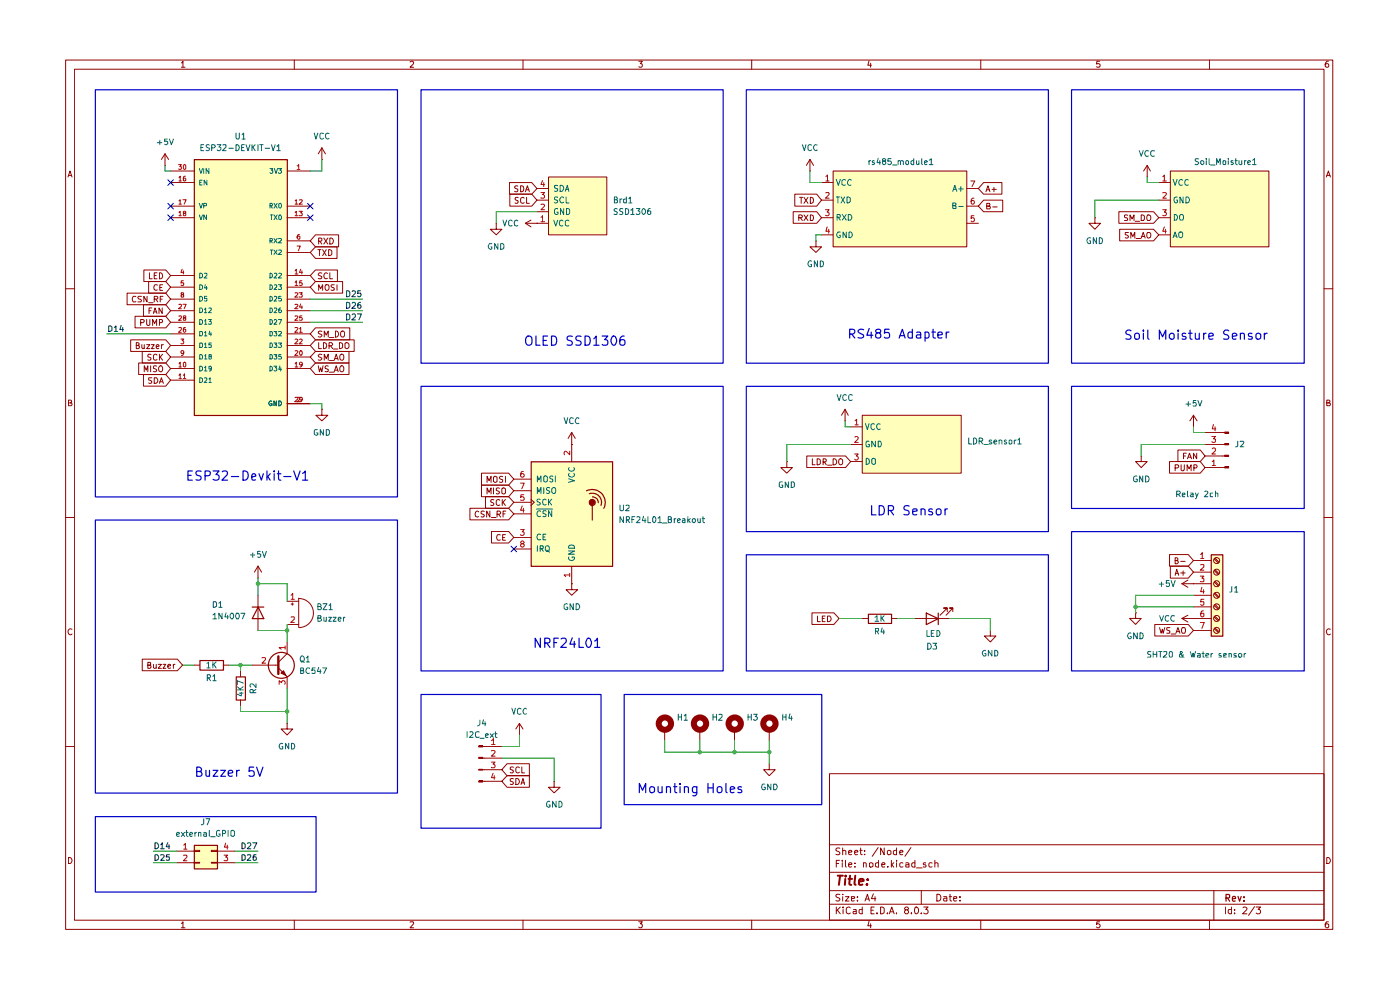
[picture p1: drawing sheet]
<svg xmlns="http://www.w3.org/2000/svg" width="297mm" height="210mm" viewBox="0 0 297 210" stroke-linecap="round" stroke-linejoin="round" font-family="sans-serif">
<g fill="none" stroke="#910000" stroke-width=".21">
<path d="M13.9 12.7h268.8v184.4h-268.8zM15.8 14.7h265.1v180.5h-265.1zM38.5 13.3h.1l.2-.3v1.3M38.5 14.3h.7M62.4 12.7v2M87 13.2l.5-.2 .3 .2-.1 .4-.7 .7h.8M111 12.7v2M135.5 13h.8l-.5 .5 .4 .1v.6h-.7M159.5 12.7v2M184.4 12.9l-.3 .9h.8M184.7 13.4v.9M208.1 12.7v2"/>
<path d="M233.3 13h-.6l-.1 .6h.7v.6h-.7M256.6 12.7v2M281.8 13a.71 .71 0 0 0-.7 .5 .71 .71 0 0 0 .3 .8l.4-.1v-.6l-.4-.1-.3 .3M14.4 37.5l.5-1.2 .4 1.2M14.5 37.2h.7M281.4 37.5l.4-1.2 .4 1.2M281.5 37.2h.6M13.9 61.3h1.9M280.9 61.3h1.8M14.5 85.5h.4l.3-.3-.2-.3h-.5v1.2h.6l.2-.5-.4-.1M281.5 85.5h.4l.2-.3-.1-.3h-.5v1.2h.6l.1-.5-.3-.1M13.9 109.8h1.9"/>
<path d="M280.9 109.8h1.8M15.3 133.5a.59 .59 0 0 0-.9 .5 .59 .59 0 0 0 .8 .6l.1-.1M282.2 133.5a.59 .59 0 0 0-.8 .5 .59 .59 0 0 0 .7 .6l.1-.1M13.9 158.4h1.9M280.9 158.4h1.8M176 164.1h104.9v31.1h-104.9zM176 179.2h104.9M178.2 180l-.6-.1-.3 .2 .1 .4 .8 .4-.1 .3h-.8M178.8 179.9v1.4M182.6 179.9v1.2l.3 .2M186.3 179.8l-1.3 1.8M187.6 179.9v1.4l-.8-1.4v1.4"/>
<path d="M190.2 179.9v1.4M193.2 179.8l-1.2 1.8M14.5 181.9a.65 .65 0 0 1 .8 .6 .65 .65 0 0 1-.8 .7zM38.5 195.9l.3-.4v1.3M38.5 196.8h.7M62.4 195.2v1.9M87 195.6l.7-.1 .1 .3-.8 1h.8M111 195.2v1.9M135.5 195.5h.8l-.5 .5 .5 .2-.1 .5-.5 .1-.2-.2M159.5 195.2v1.9M176 191.8h104.9M176 188.9h104.9"/>
<path d="M176 185h104.9M177.4 192.4v1.4M177.4 183.2h.5M177.6 193l.7 .8M178.1 182.5h-.7v1.4M178.2 189.8h-.8l-.1 .3 .8 .4 .1 .4-.3 .2-.6-.1M178.3 192.4l-.9 .8M178.7 182.5v.2M178.7 183v.9M178.8 189.7v.1M178.8 180.5l.4-.1 .2 .1v.8M178.8 190.2v.9"/>
<path d="M178.9 192.4v.2M178.9 192.9v.9M179.4 190.2h.7l-.7 .9h.7M179.4 182.5v1.3l.1 .1M180 183.4l.7-.1-.2-.3-.5 .2v.6l.3 .1 .3-.1M180 180.8l.7-.1-.2-.3-.5 .1v.6l.3 .2 .3-.1M180.4 192.6l-.4-.2-.5 .3 .1 1 .4 .1 .4-.1M180.6 190.6l.7-.1-.1-.3h-.6v.8h.6M181.1 192.9h.5v.9M181.3 180.8l.7-.1-.2-.3h-.3l-.2 .1v.6l.2 .2 .4-.1M181.4 183.8v.1M181.4 183.1v.1"/>
<path d="M181.6 193.2l-.5 .1-.1 .2 .1 .3h.5M181.9 191v.1M181.9 190.2v.2M182.4 180.4h.5M182.9 192.9h-.5l-.2 .7a.45 .45 0 0 0 .7 .2M182.9 192.4v1.4M183.2 183.1l.4-.1 .2 .2v.7M183.2 183v.9M183.4 181.2v.1M183.4 180.5h.1M183.5 191.1l.5-1.4 .4 1.4M183.7 190.7h.7"/>
<path d="M184.4 195.4l-.3 1h.8M184.4 183.1h.7v.7h-.7zM184.7 196v.8M184.8 193.1h.5M185.3 189.6l-.4 1h.9M185.5 192.4h-.7v1.4h.7M185.6 190.2v.9M186 193.7v.1M186.4 183.1l-.4-.1-.3 .3 .1 .5h.6M186.4 182.5v1.4M186.8 192.4h.4l.4 .3v.8l-.4 .3h-.4zM187.1 183.4l.6-.1-.1-.3h-.4l-.1 .2v.6l.1 .1 .5-.1"/>
<path d="M188.3 193.7v.1M188.3 183.8v.1M188.3 180.5h.6l.1 .6-.2 .1a.36 .36 0 0 1-.5-.1zM188.7 193.8l.5-1.4 .5 1.4M188.8 193.4h.7M189.1 182.5v1.4M189.2 183.4l.4 .5M189.6 183l-.5 .5M190.2 193.7v.1M190.2 182.5v.2M190.2 180.5l-.3-.1-.4 .2 .1 .6h.6M190.2 183v.9"/>
<path d="M190.9 180.8l.7-.1-.2-.3h-.4l-.1 .1v.6l.1 .2 .5-.1M191.6 183.1l-.5-.1-.2 .3 .1 .5h.6M192.1 193l-.2-.3 .2-.3h.4l.2 .3v.2l-.7 .3-.1 .4 .2 .2h.4l.2-.2-.2-.6M192.1 183.1l.5-.1 .2 .2v.7M192.8 183.3l-.7 .1v.4h.7M193.3 193.7v.1M194.1 192.6l.2-.2a.75 .75 0 0 1 .6 .7 .75 .75 0 0 1-.6 .7l-.2-.1-.1-.4zM194.1 183.1l-.4-.1-.3 .3 .1 .5h.6M194.1 182.5v1.4M194.4 184.1h1.2M195.4 193.7v.1M195.4 188.9v2.9"/>
<path d="M196 192.4h.9l-.5 .5 .4 .2 .1 .5-.3 .2-.6-.1M196.4 183.1l-.4-.1-.1 .3 .1 .1h.3l.2 .4-.2 .1-.4-.1M197.7 183.1l-.4-.1-.2 .3v.5h.6M198.3 183.1l.4-.1 .3 .2v.7M198.3 182.5v1.4M198.7 189.7a.73 .73 0 0 1 .9 .7 .73 .73 0 0 1-.9 .7zM200.2 190.2h.6l.1 .9M200.9 190.5l-.7 .1v.4h.7M201.4 190.2h.5M201.5 189.7v1.3l.4 .1M202.3 190.6l.7-.1-.1-.3h-.5l-.1 .2v.6l.2 .1 .4-.1M203.7 191v.1"/>
<path d="M203.7 190.2v.2M208.1 195.2v1.9M233.3 195.5h-.6l-.1 .6 .2-.1h.3l.3 .2v.3l-.3 .3h-.3l-.2-.2M256.6 195.2v1.9M257.5 188.9v6.3M260 192.4v1.4M261.2 192.9h-.5l-.1 .3v.4l.2 .2h.4M261.2 192.4v1.4M261.9 193.7v.1M261.9 192.9v.2M263.7 192.6l.2-.2h.3l.3 .4-.9 1h.9M266.1 192.3l-1.2 1.9"/>
<path d="M266.5 192.4h.9l-.5 .5 .4 .2 .1 .5-.2 .2-.7-.1M281.5 181.9a.65 .65 0 0 1 .7 .6 .65 .65 0 0 1-.7 .7zM281.8 195.5h-.4l-.3 .5v.5l.3 .3 .4-.1v-.7h-.4l-.3 .2"/>
</g>
<path d="M260.1 190.5l.7-.1 .1-.6-.8-.1v1.5M260.4 190.5l.5 .7M261.4 190.7l.7-.1-.1-.4h-.5l-.1 .7 .2 .3 .4-.1M262.6 190.2l.4 1 .3-1M263.9 191v.2M263.9 190.2v.2" fill="none" stroke="#910000" stroke-width=".25"/>
<path d="M177.7 185.8h1.1M178.2 185.8l-.2 1.9M179.3 186.4l-.1 1.3M179.4 185.8v.1M180 186.4h.8M180.3 185.8l-.1 1.6 .4 .3M181.4 185.8l-.1 1.6 .2 .3M182.2 187l1-.1-.1-.4a.6 .6 0 0 0-.8 .2v.9h.7M184 187.5l-.1 .2-.1-.1 .2-.1-.1 .2M184.1 186.5v.2" fill="none" stroke="#910000" stroke-width=".42"/>
<g fill="#ffb">
<path d="M41.2 179.3h4.9v5h-4.9z"/>
<path d="M41.2 33.8h19.7v54.3h-19.7z"/>
<path d="M248.3 36.3h20.9v16.1h-20.9z"/>
<path d="M176.7 36.3h28.4v16.1h-28.4z"/>
<path d="M182.9 88.1h21v12.3h-21z"/>
<path d="M112.6 97.9h17.3v22.2h-17.3z"/>
<path d="M116.4 37.5h12.3v12.3h-12.3z"/>
<path d="M256.9 117.6h2.5v17.3h-2.5z"/>
</g>
<g fill="none" stroke="#0f0f0f" stroke-width=".21">
<path d="M23.1 69.1h.4l.2 .3v.7l-.4 .2h-.2zM24.3 69.5l.3-.4v1.2M24.3 70.3h.6M25.7 69l-.3 .9h.8M26 69.5v.8M73.5 64.1a.52 .52 0 0 1 .7 .4v.6a.52 .52 0 0 1-.7 .3zM73.5 61.7a.52 .52 0 0 1 .7 .3v.6a.52 .52 0 0 1-.7 .3zM73.5 66.6a.52 .52 0 0 1 .7 .3v.6a.52 .52 0 0 1-.7 .4zM74.7 64.3l.2-.2 .4 .1 .1 .5-.8 .7h.8M74.7 61.8l.4-.1 .3 .1v.4l-.8 .7h.8M74.7 66.8l.2-.2 .4 .1 .1 .5-.8 .7h.8M75.8 66.6h.9l-.5 1.3"/>
<path d="M76.5 64.1h-.3l-.3 .4v.7l.4 .2 .2-.1 .1-.4a.35 .35 0 0 0-.4-.3 .35 .35 0 0 0-.3 .3M76.5 61.7h-.6v.6l.6-.1v.7h-.4l-.2-.1M32.9 178.8a.65 .65 0 0 1 .8 .6 .65 .65 0 0 1-.8 .6zM34.1 179.2l.3-.4v1.2M35.6 178.8l-.3 .8h.7M35.9 179.2v.8M51.3 178.8l.5 .1 .2 .2v.7l-.4 .2h-.3zM52.5 178.9l.5-.1 .2 .4-.8 .8h.8M53.6 178.8h.9l-.6 1.2M32.9 181.3h.5a.66 .66 0 0 1 .2 .8 .66 .66 0 0 1-.7 .4zM34.1 181.4l.6-.1 .1 .2v.3l-.7 .7h.7M34.1 180h.7"/>
<path d="M35.9 181.3h-.6v.5h.6v.6h-.6M51.3 181.3h.5l.2 .3v.6l-.4 .3h-.3zM52.5 181.4l.6-.1 .1 .3-.8 .9h.8M54.3 181.3h-.4l-.2 .3v.8h.6v-.6l-.4-.1-.2 .3"/>
</g>
<g fill="none" stroke="#910000" stroke-width=".21">
<path d="M35 35.1h.1M35 32.6l-.8 1.2M35 32.6v2.5M35 32.6l.8 1.2M36.2 36.3h5M36.2 38.7h5M60.9 36.3h4.9M68.3 33.8h.1M68.3 31.4l-.8 1.2M68.3 31.4v2.4M68.3 31.4l.7 1.2M171.8 36.3h.1"/>
<path d="M171.8 33.8l-.7 1.3M171.8 33.8v2.5M171.8 33.8l.8 1.3M174.3 38.7h2.4M176.7 36.3h28.4v16.1h-28.4zM205.1 40h2.5M208.7 38.7h3.9v2.5h-3.9l-1.1-1.2zM210.9 39.7v1M243.4 37.5h.1M243.4 35.1l-.8 1.2M243.4 35.1v2.4M243.4 35.1l.6 1.2"/>
<path d="M245.8 38.7h2.5M248.3 36.3h20.9v16.1h-20.9zM30.5 57.3h4.7l1 1.2-1 1.2h-4.7zM31.5 59.7h3.7l1 1.2-1 1.3h-3.7zM31.7 57.9v1.2h.6M32.7 58.5h.4M33.3 57.9h-.6v1.2h.6M33.8 57.9a.64 .64 0 0 1 .7 .6 .64 .64 0 0 1-.7 .6zM36.2 58.5h5M36.2 43.7h5M36.2 46.2h5M60.9 58.5h4.9"/>
<path d="M60.9 43.7h4.9M60.9 46.2h4.9M60.9 51.1h4.9M60.9 53.5h4.9M66.9 49.8h4.9v2.6h-4.9l-1.1-1.3zM66.9 57.3h4.7v2.4h-4.7l-1.1-1.2zM66.9 52.4h4.6v2.4h-4.6l-1.1-1.3zM66.9 59.7h5.8v2.5h-5.8l-1.1-1.3zM67.4 53h.7M67.6 51.2l.6-.1 .1-.5-.7-.1v1.3M67.8 53v1.2M67.9 51.2l.4 .6"/>
<path d="M68.3 57.9h-.5l-.3 .2 .2 .4 .5 .1v.4h-.7M68.4 53l.8 1.2M68.7 50.5l.8 1.3M69.2 53l-.8 1.2M69.5 58l-.1-.1a.61 .61 0 0 0-.7 .3 .61 .61 0 0 0 .1 .8l.3 .1 .4-.1M69.5 50.5l-.8 1.3M69.7 53h.3l.4 .3v.6l-.4 .3h-.3zM70 50.5a.65 .65 0 0 1 .7 .6 .65 .65 0 0 1-.7 .7zM70 57.9v1.2h.6M168.3 44.9h5l1 1.3-1 1.2h-5zM168.6 41.2h4.7l1 1.3-1 1.2h-4.7zM169.5 46.2h.5l.2-.2-.1-.3-.6-.1v1.2"/>
<path d="M169.6 41.9h.7M169.8 46.2l.4 .6M170 41.9v1.2M170.6 41.9l.8 1.2M170.6 45.6l.8 1.2M171.4 41.9l-.8 1.2M171.4 45.6l-.8 1.2M171.9 41.9a.64 .64 0 0 1 .7 .6 .64 .64 0 0 1-.7 .6zM171.9 45.6a.66 .66 0 0 1 .7 .4 .66 .66 0 0 1-.3 .8h-.4zM173.1 51.1v1.3h1.2l-1.2 1.1-1.3-1.1h1.3M173.1 51.1h.1M174.3 46.2h2.4"/>
<path d="M174.3 42.5h2.4M174.3 49.8h2.4M205.1 43.7h2.5M205.1 47.4h2.5M208.7 42.5h4v2.4h-4l-1.1-1.2zM209.2 40.7l.4-1.3 .4 1.3M209.3 43.7l.6-.1v-.5h-.6v1.2h.6l.2-.2v-.2l-.3-.2M209.3 40.3h.6M210.4 40.2h1M210.6 43.9h.9M237.4 44.9h7.3l1.1 1.3-1.1 1.2h-7.3zM237.5 48.6h7.2l1.1 1.2-1.1 1.3h-7.2z"/>
<path d="M239.2 45.7h-.7v.3l.7 .4-.1 .4h-.6M239.4 49.3l-.7 .1v.3l.7 .5-.3 .3-.4-.1M239.7 46.8v-1.2l.5 .8 .4-.8v1.2M239.9 50.5v-1.2l.4 .9 .4-.9v1.2M240.8 46.9h1M241 50.6h1M242.1 45.6l.7 .2v.7l-.2 .3h-.5zM242.1 50.5l.4-1.2 .4 1.2M242.2 50.2h.6M243.5 49.3h.4a.74 .74 0 0 1 .1 1l-.5 .2a.86 .86 0 0 1 0-1.2zM243.5 45.6l.5 .2a.74 .74 0 0 1-.1 1h-.4a.86 .86 0 0 1 0-1.2zM245.8 46.2h2.5"/>
<path d="M245.8 42.5h2.5M245.8 49.8h2.5M27 62.2h8.2l1 1.3-1 1.1h-8.2zM27.7 72.1h7.5l1 1.2-1 1.2h-7.5zM28.7 67.1h6.5l1 1.3-1 1.1h-6.5zM28.8 62.9h-.1a.66 .66 0 0 0-.6 .4 .66 .66 0 0 0 .2 .7h.5M28.9 73.3l.6-.1v-.4l-.6-.1v1.3h.4l.3-.5-.4-.2M29.4 77h5.8l1 1.2-1 1.3h-5.8zM29.8 68.4h.5l.3-.2-.1-.3-.7-.1v1.2M30 62.9h-.6l-.2 .1 .3 .5h.3l.2 .2-.2 .3h-.6M30.1 73.1v.7l.2 .2 .3-.2M30.2 74.5h5l1 1.2-1 1.3h-5z"/>
<path d="M30.4 79.5h4.8l1 1.1-1 1.3h-4.8zM30.4 64.6h4.8l1 1.3-1 1.2h-4.8zM30.6 78.9v-1.3l.4 .9 .4-.9v1.3M30.6 73.1v.9M31.1 67.8v1l.3 .2 .4-.1v-1.1M31.1 73.1h.7l-.7 .9h.7M31.2 62.9v1.1l-.7-1.1v1.1M31.5 64.2h1M31.6 65.9h.4M32 77.6v1.3M32 75.2l-.5-.1-.1 .2v.3l.6 .5-.2 .3-.4-.1M32.1 73.1h.6l-.6 .9h.6"/>
<path d="M32.2 65.3h-.6v1.2M32.4 69v-1.2l.4 .8 .4-.8v1.2M32.5 66.5l.4-1.2 .4 1.2M32.6 66.2h.6M32.7 63.5h.6l.2-.5-.2-.1h-.6v1.1M33.1 63.5l.4 .5M33.1 73.5l.6-.1-.1-.3-.5 .2v.5l.2 .2 .3-.1M33.2 77.7l-.5-.1-.2 .2v.3l.7 .4-.2 .4-.5-.1M33.3 75.3l-.4-.2-.4 .4v.6l.2 .2 .4 .1 .2-.2M33.4 60.5l-.5-.1a.61 .61 0 0 0-.3 .8 .61 .61 0 0 0 .8 .3M33.8 68.4h.6v-.5l-.6-.1v1.2M33.8 75.1v1.3"/>
<path d="M33.9 61h.4M34 77.6h.2a.86 .86 0 0 1 0 1.3l-.5-.2a.79 .79 0 0 1 .3-1.1zM34 75.7l.5 .7M34 63.5h.4M34.2 73.1v.9M34.4 65.3v1.2l-.7-1.2v1.2M34.5 60.4h-.6v1.2h.6M34.5 75.1l-.7 .8M34.6 62.9h-.6v1.1M34.7 73.1l-.5 .3M36.2 65.9h5M36.2 63.5h5"/>
<path d="M36.2 78.2h5M36.2 60.9h5M36.2 75.7h5M36.2 70.8h5M36.2 73.3h5M36.2 68.4h5M60.9 65.9h4.9M60.9 63.5h4.9M60.9 78.2h4.9M60.9 60.9h4.9M60.9 75.7h4.9M60.9 70.8h4.9"/>
<path d="M60.9 73.3h4.9M60.9 68.4h4.9M66.9 74.5h7.1v2.5h-7.1l-1.1-1.3zM66.9 69.5h7.3v2.6h-7.3l-1.1-1.3zM66.9 72.1h8.2v2.4h-8.2l-1.1-1.2zM66.9 77h7.1v2.5h-7.1l-1.1-1.3zM67.5 77.6l.3 1.3 .2-.9 .3 .9 .2-1.3M67.6 72.7v1.3h.6M67.6 61.6v-1.2l.4 .9 .4-.9v1.2M68.3 75.2l-.5-.1-.3 .3 .2 .3 .6 .4-.3 .3-.5-.1M68.3 70.3h-.7v.4l.5 .2 .2 .3-.3 .3-.5-.1M68.6 72.7a.64 .64 0 0 1 .7 .6 .64 .64 0 0 1-.7 .7z"/>
<path d="M68.8 76.4v-1.3l.4 1 .4-1v1.3M68.8 71.5v-1.3l.4 .9 .4-.9v1.3M69.6 77.7l-.4-.1-.2 .2v.4l.6 .2v.4h-.6M69.8 73.4h.5l.3-.5-.3-.2h-.5v1.3M69.9 76.5h.9M69.9 71.6h.9M69.9 78.9h.9M70.1 73.4l.5 .6M70.7 74h1M70.9 76.4l.4-1.3 .4 1.3M70.9 78.9l.4-1.3 .4 1.3M70.9 60.4h-.5l-.2 .2 .3 .4 .4 .2v.3h-.7"/>
<path d="M71.1 76.1h.6M71.1 78.5h.6M71.2 70.2a.64 .64 0 0 1 .6 .7 .64 .64 0 0 1-.6 .6zM71.5 60.4v1.2M72 72.7l.6 .1 .1 .2v.6l-.4 .4h-.3zM72.2 75.3l.5-.2a.86 .86 0 0 1 0 1.3 .46 .46 0 0 1-.6-.4zM72.3 77.7l.4-.1a.86 .86 0 0 1 0 1.3 .46 .46 0 0 1-.6-.5zM72.3 70.4l.6-.2a.86 .86 0 0 1 0 1.3 .46 .46 0 0 1-.6-.4zM73.2 72.8l.2-.1 .4 .1a.74 .74 0 0 1 .2 1l-.3 .2-.5-.2zM32.2 80.1l-.7 .1v.4l.7 .4-.2 .3-.5-.1M32.7 80.1h.5a.66 .66 0 0 1 .2 .8 .66 .66 0 0 1-.7 .4zM33.8 81.3l.4-1.2 .5 1.2"/>
<path d="M33.9 81h.6M36.2 80.6h5M60.9 85.6h4.9M68.3 86.8v1.3h1.2l-1.2 1.2-1.3-1.2h1.3M68.3 86.8h.1M166.9 97.9v1.3h1.2l-1.2 1.2-1.3-1.2h1.3M166.9 97.9h.1M171.1 96.7h8.3l1.1 1.2-1.1 1.3h-8.3zM172.3 97.3v1.3h.6M173.3 97.3a.52 .52 0 0 1 .7 .4v.6l-.7 .3zM174.6 98l.6-.1v-.5l-.6-.1v1.3M174.9 98l.4 .6"/>
<path d="M175.6 98.7h.9M176.7 97.3a.65 .65 0 0 1 .8 .7 .65 .65 0 0 1-.8 .6zM178 97.5l.3-.2 .4 .2 .1 .7-.4 .4-.4-.2zM179.3 89.3h.1M179.3 86.8l-.8 1.3M179.3 86.8v2.5M179.3 86.8l.7 1.3M180.5 90.5h2.4M180.5 94.3h2.4M180.5 97.9h2.4M182.9 88.1h21v12.3h-21zM99.7 107.8h8.2l1.1 1.2-1.1 1.3h-8.2z"/>
<path d="M101.6 108.6l-.1-.1a.61 .61 0 0 0-.7 .3 .61 .61 0 0 0 .1 .7l.3 .2 .4-.1M102.1 102.9h5.8l1.1 1.2-1.1 1.3h-5.8zM102.1 100.4h5.8l1.1 1.2-1.1 1.3h-5.8zM102.7 108.5l-.5-.1-.1 .2v.3a.57 .57 0 0 1 .6 .7h-.6M103 105.4h4.9l1.1 1.1-1.1 1.3h-4.9zM103.3 104.8v-1.3l.5 .9 .4-.9v1.3M103.3 102.3v-1.3l.5 1 .4-1v1.3M103.9 108.4v1.3l-.7-1.3v1.3M104.3 109.8h.9M104.7 101.2l.2-.2 .5 .2v.9l-.2 .2-.5-.2zM104.7 103.5v1.3M104.8 106h-.6v.5l.5 .2 .1 .3-.3 .2-.4-.1"/>
<path d="M105.4 109.1l.7-.1 .1-.3-.2-.3h-.6v1.3M105.8 109.1l.4 .6M106 103.6l-.6-.1-.1 .2v.3l.7 .4-.3 .4-.4-.1M106 106.1l-.3-.1-.4 .3 .1 .8 .3 .1 .3-.1M106.5 103.7l.2-.2 .5 .2v.9l-.2 .2-.5-.2zM106.5 106v1.2M106.6 101.1l-.4-.1-.2 .3v.3l.6 .2v.3l-.1 .2-.5-.1M106.7 106.5l.5 .7M106.7 109h.4M107.2 106l-.7 .7M107.2 101v1.3M107.3 108.4h-.6v1.3"/>
<path d="M30.2 139.8h7.4l1.1 1.3-1.1 1.2h-7.4zM54.7 126.3v7.4M172.2 130h4.7l1.1 1.2-1.1 1.3h-4.7zM173.4 130.7v1.2h.6M174.5 131.2h.4M175 130.7h-.5v1.2h.5M175.6 130.7h.5a.66 .66 0 0 1 .2 .8 .66 .66 0 0 1-.7 .4zM182.9 131.2h1.3M189.1 131.2h1.3M194 131.2h7.5M201 129.7v-.7h-.8h.8l-1.6 1.5M202.1 129.7v-.7h-.6h.6l-1.4 1.5"/>
<path d="M210.1 133.7v1.2h1.2l-1.2 1.3-1.3-1.3h1.3M210.1 133.7h.1M31.4 141.1l.6-.1v-.4l-.6-.1v1.3l.6-.1v-.4l-.2-.2M32.5 140.9v.7l.2 .2 .4-.2M33.1 140.9v.9M33.6 140.9h.6l-.6 .9h.6M34.6 140.9h.6l-.6 .9h.6M35.6 141.3l.6-.1v-.2l-.4-.1-.2 .2v.5l.2 .2 .4-.1M36.8 140.9v.9M37.1 140.9l-.3 .1v.2M41.2 141.1h1.2M47.4 141.1h1.2"/>
<path d="M51 142.3v1.2M51 148.5v1.2M141 154.6v2.5M148.5 154.6v2.5M155.8 154.6v2.5M163.2 154.6v2.5M163.2 162v1.3h1.3l-1.3 1.2-1.2-1.2h1.2M163.2 162h.1M37.5 180.5h3.7M37.5 183h3.7M41.2 182.9h1.2v.2h-1.2zM41.2 180.4h1.2v.2h-1.2z"/>
<path d="M44.8 182.9h1.3v.2h-1.3zM44.8 180.4h1.3v.2h-1.3zM46.1 180.5h3.7M46.1 183h3.7"/>
<circle cx="69.4" cy="61" r=".58"/>
</g>
<g fill="none" stroke="#910000" stroke-width=".25">
<path d="M41.2 33.9h19.8v54.2h-19.8zM112.7 98h17.3v22.1h-17.3zM125.6 107.3v3M53.5 128.8h2.5M54.8 128.8l1.2 2.4h-2.5zM184.2 130.3h4.9v1.9h-4.9zM196.5 130l2.5 1.2-2.5 1.3zM199 130v2.5M42.4 140.1h5v2h-5zM50.1 143.6h2v4.9h-2zM41.2 179.3h4.9v5h-4.9z"/>
<circle cx="125.6" cy="106.6" r=".64"/>
</g>
<g fill="none" stroke="#b90000" stroke-width=".21">
<path d="M37.9 34.9h.6l-.4 .4 .4 .1v.5h-.6M38 37.7l.2-.3v1M38 38.4h.5M38.9 35.1l.3-.2 .2 .2v.7l-.2 .1-.3-.1zM39.3 37.4l-.4 .2v.7h.5l-.1-.5h-.3l-.1 .2M63 35.2l.4-.3v1M63 35.9h.6M175.2 37.5l.4-.4v1.3M175.2 38.4h.7M205.9 38.4h.9l-.6 1.2M246.7 37.5l.3-.4v1.3M246.7 38.4h.7"/>
<path d="M38 42.6l.2-.2v.9M38 45.1l.2-.3v1M38 43.3h.5M38 45.8h.5M38.6 57.1l-.2 .7h.6M38.8 42.4h.7l-.4 .9M38.9 59.6h-.4l-.1 .5 .5-.1 .1 .4-.2 .2-.4-.1M38.9 57.4v.7M39.1 45.2h-.2v-.3l.4-.1 .1 .4-.5 .1 .1 .5 .4-.1v-.4l-.2-.1M62.6 42.6l.3-.2v.9M62.6 45.1l.3-.3v1M62.6 57.4l.3-.3v1"/>
<path d="M62.6 59.9l.3-.3v1M62.6 43.3h.6M62.6 45.8h.6M62.6 58.1h.6M63 52.2h.7l-.4 1M63.5 44.8h.6l-.3 .4 .3 .1-.1 .5-.5-.1M63.5 42.5l.5-.1 .1 .2-.6 .7h.6M63.5 49.7l-.3 .1-.2 .7 .3 .3 .3-.2v-.4l-.1-.1-.5 .2M63.8 57.1l-.3 .7h.6M64 59.6h-.4l-.1 .5 .5-.1 .1 .4-.2 .2-.4-.1M64 57.4v.7M175.1 44.5h.8l-.4 .5 .4 .2-.1 .5h-.7"/>
<path d="M175.2 40.9l.6-.1 .1 .4-.8 .8h.8M175.5 48.1l-.3 1h.8M175.8 48.6v.9M206.6 45.8h-.6v.5l.5-.1 .2 .2-.1 .5-.4 .1-.2-.1M206.6 42l-.4 .1-.2 .3v.7l.2 .2 .4-.1v-.6l-.4-.1-.2 .3M246.7 40.9l.6-.1 .1 .2-.1 .4-.6 .6h.7M246.7 44.5h.7l-.4 .5 .3 .1v.6h-.6M247 48.1l-.3 1h.7M247.3 48.6v.9M38 77.2l.2-.4v1M38 79.6l.2-.3v1M38 69.5h.4l.1 .4-.6 .6h.6"/>
<path d="M38 64.6h.4l.1 .4-.6 .5h.6M38 67.1l.4-.1 .1 .4-.6 .5h.6M38 77.8h.5M38.4 71.9h.6l-.4 .4 .4 .2-.1 .3h-.5M38.6 62.5l-.2-.2 .1-.2h.4v.3l-.4 .1-.1 .2 .1 .3h.4l.1-.3-.2-.2M38.8 64.6h.7l-.4 .9M38.9 77l.3-.2 .2 .2v.7l-.2 .1-.3-.1zM38.9 79.6l.3-.3v1M39 74.8l-.1 .2h-.4l-.1-.2v-.3l.4-.1a.7 .7 0 0 1-.1 1h-.2M39.1 67.4l-.2-.1v-.2l.4-.1 .1 .3-.5 .2 .1 .4h.4v-.4l-.2-.1M39.3 69.5h-.3l-.1 .8 .2 .2 .3-.2v-.4l-.2-.1-.3 .1v.2M62.6 77.2l.3-.4v1"/>
<path d="M62.6 74.5l.3-.1 .3 .2-.7 .8h.7M62.6 69.5h.4l.2 .2-.7 .8h.7M62.6 72l.3-.1 .3 .3-.7 .7h.7M62.6 62.2l.4-.1 .2 .3-.7 .6h.7M62.6 64.6h.4l.2 .2-.7 .7h.7M62.6 67.1l.4-.1 .2 .3-.7 .6h.7M62.6 77.8h.6M62.6 60.6h.6M63.5 62.1h.6l-.3 .3 .3 .2-.1 .4-.5-.1M63.5 69.7l.3-.2v1M63.5 72l.4-.1 .2 .3-.6 .7h.6M63.5 70.5h.6"/>
<path d="M63.6 74.5l.2-.1a.55 .55 0 0 1 .3 .5 .55 .55 0 0 1-.3 .5l-.3-.4zM63.8 64.5l-.3 .6h.6M64 67h-.4l-.1 .4h.5v.5h-.5M64 64.9v.6M64.1 77.3l-.1 .1h-.4l-.1-.4 .2-.2 .4 .2-.1 .8h-.4M38 80.3h.5M38.9 80.3h.5M62.6 84.4l.4-.1 .2 .2-.7 .7h.7M63 84.4h.6v.3l-.6 .5 1-.1 .1-.7-.1-.1h-.4l-.1 .4 .2 .2 .4-.2M181.3 96.3h.8l-.5 .4 .5 .3v.3l-.3 .3h-.3l-.2-.2M181.4 89.3l.3-.4v1.2M181.4 92.7l.4-.1 .3 .3-.8 .9h.8"/>
<path d="M181.4 90.1h.7M39 179.3l.3-.4v1.2M47.9 178.9l-.3 .8h.8M48.2 179.3v.8M39 181.5l.6-.1 .1 .3-.8 .9h.8M39 180.1h.7M47.5 181.4h.8l-.4 .4 .4 .3-.1 .5-.7-.1"/>
</g>
<g fill="none" stroke="#006665" stroke-width=".21">
<path d="M42.3 35.8l.3 1 .4-1M42.4 38.7h.3M42.9 38.2h-.5v1h.5M43.2 35.8v1M43.9 38.2v1l-.6-1v1M44.3 35.8v1l-.6-1v1M57.3 35.8h.6l-.3 .3 .3 .1v.4l-.2 .2-.4-.2M58.2 35.8l.3 1 .4-1M59 35.8h.7l-.3 .3 .2 .1 .1 .3-.2 .3-.5-.2M177.4 38.1l.4 1.2 .5-1.2M179.4 38.2l-.4-.1-.4 .3v.7l.4 .2 .4-.1M180.5 38.2v-.1a.58 .58 0 0 0-.7 .6 .58 .58 0 0 0 .7 .5"/>
<path d="M203.8 39.6v1M248.9 38.1l.4 1.2 .4-1.2M250.8 38.2v-.1a.58 .58 0 0 0-.7 .6 .58 .58 0 0 0 .7 .5M252.1 38.2l-.1-.1a.61 .61 0 0 0-.7 .3 .61 .61 0 0 0 .1 .8l.4 .1 .3-.1M42.3 43.1l.3 1 .4-1M42.3 45.6l.3 1 .4-1M42.4 57.9l.6 .3v.5l-.4 .3h-.2zM43.2 43.6h.5l.1-.4-.6-.1v1M43.4 58h.5v.4l-.6 .6h.6M43.8 45.6v1l-.6-1v1M57.3 43.6h.4l.1-.4-.5-.1v1M57.3 57.9l.5 .3v.5l-.4 .3h-.1z"/>
<path d="M57.3 51.1l.5-.1v-.3l-.5-.1v.9M57.4 45.6h.5M57.4 53h.5M57.4 43.6l.4 .5M57.4 51.1l.4 .4M57.6 45.6v1M57.6 53v1M58.1 43.1l.7 1M58.1 45.6l.7 1M58.1 50.6l.7 .9M58.1 53l.7 1M58.2 58h.5v.4l-.6 .6h.6"/>
<path d="M58.8 43.1l-.7 1M58.8 45.6l-.7 1M58.8 50.6l-.7 .9M58.8 53l-.7 1M59.1 43.3l.4-.2a.58 .58 0 0 1-.1 1l-.3-.1zM59.1 58l.4-.1 .2 .3-.7 .8h.7M59.1 50.7l.5-.1 .1 .2-.7 .7h.7M59.1 53.1l.5-.1 .1 .3-.7 .7h.7M59.2 45.7l.3-.1 .2 .4-.2 .6-.4-.2zM177.4 41.8h.7M177.6 46.1h.6l.1-.5-.7-.1v1.2M177.8 41.8v1.2"/>
<path d="M177.8 46.1l.5 .6M178.3 49.2h-.5a.61 .61 0 0 0-.3 .8 .61 .61 0 0 0 .8 .3v-.4h-.2M178.4 41.8l.8 1.2M178.7 45.5l.8 1.2M179.2 41.8l-.8 1.2M179.5 49.2v1.2l-.6-1.2v1.2M179.5 45.5l-.8 1.2M179.7 41.8l.6 .1 .1 .2v.6l-.4 .3h-.3zM180 45.5a.66 .66 0 0 1 .7 .4 .66 .66 0 0 1-.2 .8h-.5zM180.1 49.2h.4a.66 .66 0 0 1 .3 .8 .66 .66 0 0 1-.7 .4zM202.1 43.6h.5l.2-.2-.2-.4h-.5v1.2h.6l.1-.5-.2-.1M202.1 40.6l.5-1.3 .4 1.3"/>
<path d="M202.2 40.2h.6M203.4 43.8h.9M203.4 40.1h.9M248.9 50.4l.4-1.2 .4 1.2M249 50.1h.6M249.1 45.5a.66 .66 0 0 1 .7 .4 .66 .66 0 0 1-.3 .8h-.4zM249.7 41.9l-.1-.1a.64 .64 0 0 0-.6 .6 .64 .64 0 0 0 .5 .6l.3-.1v-.4h-.3M250.3 45.7l.5-.2a.86 .86 0 0 1 .1 1.2h-.5l-.2-.4zM251 41.8v1.2l-.7-1.2v1.2M251.6 41.8a.65 .65 0 0 1 .7 .6 .65 .65 0 0 1-.7 .6zM42.4 77.7l.6 .2v.5l-.4 .3h-.2zM42.4 70.3h.4l.2 .2v.5l-.2 .2h-.4z"/>
<path d="M42.4 65.3l.6 .3v.5l-.4 .2h-.2zM42.4 67.8l.6 .2v.5l-.2 .3h-.4zM42.4 72.8h.4l.2 .1v.6l-.2 .2h-.4zM42.4 60.4l.6 .3v.5l-.4 .2h-.2zM42.4 62.9l.6 .2v.5l-.4 .3h-.2zM42.4 75.2h.4l.2 .3v.5l-.2 .2h-.4zM43.4 77.9l.2-.2v1M43.4 70.6l.2-.3v.9M43.4 65.7l.2-.4v1M43.4 68.1l.2-.3v1M43.4 73l.2-.2v.9M43.4 75.5l.2-.3v1"/>
<path d="M43.4 78.7h.5M43.4 71.2h.5M43.4 66.3h.5M43.4 68.8h.5M43.4 73.7h.5M43.4 76.2h.5M43.6 60.4l-.2 .7h.6M43.8 60.7v.7M43.9 62.9h-.5v.5h.5v.4h-.5M44.2 67.8h.6l-.3 .4 .3 .1v.4h-.6M44.3 65.4h.5v.3l-.6 .6h.6M44.5 70.2l-.2 .7h.6"/>
<path d="M44.5 75.6h-.2v-.3l.4-.1 .1 .4-.5 .1 .1 .5 .4-.1v-.4l-.1-.1M44.7 70.6v.6M44.8 78.1l-.1 .2h-.3l-.1-.5h.5v.6l-.4 .3M44.8 72.8h-.5v.4h.5l-.1 .5-.4-.1M57.3 60.4l.5 .3v.5l-.4 .2h-.1zM57.3 77.7l.5 .2v.5l-.4 .3h-.1zM57.3 75.2h.3l.2 .3v.5l-.2 .2h-.3zM57.3 70.3h.3l.2 .2v.5l-.2 .2h-.3zM57.3 72.8h.3l.2 .1v.6l-.2 .2h-.3zM57.3 62.9l.5 .2v.5l-.4 .3h-.1zM57.3 65.3l.5 .3v.5l-.4 .2h-.1zM57.3 67.8l.5 .2v.5l-.2 .3h-.3z"/>
<path d="M58.1 77.7h.6l-.2 .3 .2 .2v.4h-.6M58.1 75.2h.6l-.2 .4h.2v.5h-.6M58.1 70.3h.6l-.2 .3 .2 .1v.5h-.6M58.1 72.8h.6l-.2 .3 .2 .1v.4h-.6M58.2 60.5h.5v.3l-.6 .6h.6M58.2 62.9h.5v.4l-.6 .6h.6M58.2 65.4h.5v.3l-.6 .6h.6M58.2 67.9l.1-.1h.2l.2 .4-.6 .6h.6M59 60.4h.7l-.3 .4 .3 .2v.3l-.2 .1-.5-.1M59 72.8h.7l-.3 .3 .3 .2v.2l-.1 .2-.6-.1M59 67.8h.7l-.4 1M59.1 70.4l.5-.1 .1 .3-.7 .6h.7"/>
<path d="M59.4 77.6l-.3 .8h.6M59.6 65.3l-.5 .3v.6l.4 .1 .2-.1-.1-.5h-.4l-.1 .2M59.6 78v.7M59.6 75.2h-.5v.4h.5l.1 .4-.1 .2-.5-.1M59.6 62.9h-.5v.5l.5-.1 .1 .4-.2 .2-.4-.1M42.4 80.1l.6 .3v.5l-.4 .2h-.2zM43.4 80.2h.5v.4l-.6 .5h.6M44.3 80.4l.3-.3v1M44.3 81.1h.5M57.6 85.1l-.2-.1-.4 .5 .4 .6 .3-.1v-.4h-.3M58.6 85v1.1l-.5-1.1v1.1M59.1 85h.3l.3 .5-.3 .6h-.3z"/>
<path d="M183.6 89.9l.4 1.2 .4-1.2M183.8 97.2a.64 .64 0 0 1 .6 .7 .64 .64 0 0 1-.6 .6zM184.4 93.6a.66 .66 0 0 0-.7 .4 .66 .66 0 0 0 .2 .8l.5-.1v-.4h-.2M184.9 97.4l.3-.2 .5 .2v.9l-.2 .2-.6-.2zM185.5 90a.45 .45 0 0 0-.7 .1l.1 .8a.37 .37 0 0 0 .3 .2 .37 .37 0 0 0 .3-.1M185.7 93.6v1.2l-.8-1.2v1.2M186.3 93.6a.66 .66 0 0 1 .7 .4 .66 .66 0 0 1-.3 .8h-.4zM186.7 90a.57 .57 0 0 0-.7 .4 .57 .57 0 0 0 .6 .7l.1-.1"/>
<circle cx="250.5" cy="49.8" r=".57"/>
</g>
<g fill="none" stroke="#910000" stroke-width="1.3">
<circle cx="141" cy="153.5" r="1.31"/>
<circle cx="148.5" cy="153.5" r="1.31"/>
<circle cx="155.9" cy="153.5" r="1.31"/>
<circle cx="163.2" cy="153.5" r="1.31"/>
</g>
<circle cx="125.6" cy="106.5" r=".64" fill="#910000"/>
<path d="M124.4 104.1a2.76 2.76 0 0 1 3.2 .5 2.76 2.76 0 0 1 .5 3.2M125 104.7a1.93 1.93 0 0 1 2 .5 1.93 1.93 0 0 1 .5 2M125.7 105.4a1.19 1.19 0 0 1 1.2 1.2M257 117.7h2.4v17.3h-2.4z" fill="none" stroke="#910000" stroke-width=".25"/>
<g fill="none" stroke="#910000" stroke-width=".21">
<path d="M108.1 38.7h4.7l1.1 1.3-1.1 1.2h-4.7zM109.8 39.5h-.5a.57 .57 0 0 0 .5 .7v.3l-.1 .2-.5-.1M110.4 39.4a.64 .64 0 0 1 .7 .6 .64 .64 0 0 1-.7 .7zM113.9 40h2.5M116.4 37.5h12.3v12.3h-12.3zM105.3 47.4v1.2h1.2l-1.2 1.2-1.3-1.2h1.3M105.3 47.4h.1M108.2 41.2h4.6l1.1 1.3-1.1 1.2h-4.6zM109.9 41.9h-.6v.5l.5 .1 .1 .4-.2 .2-.4-.1M111.2 42l-.3-.1-.5 .3 .1 .8 .4 .1 .3-.1M111.5 40.7l.4-1.3 .4 1.3M111.5 47.4h4.9"/>
<path d="M111.5 47.4l1.1 .7M111.6 40.3h.6M111.7 41.9v1.2h.6M112.6 46.7l-1.1 .7M113.9 47.4h.1M113.9 44.9h2.5M113.9 42.5h2.5M121.3 94.3h.1M121.3 91.7v6.2M121.3 91.7l-.8 1.3M121.3 91.7l.7 1.3M248.1 97.9h6.5l1 1.3-1 1.2h-6.5z"/>
<path d="M249.3 99.3h.5l.3-.3-.1-.3-.7-.1v1.3M249.9 95.5h4.7l1 1.2-1 1.2h-4.7zM250.6 98.6v1.1l.2 .2 .4-.3v-1M251.1 96.7h.4M251.7 96.1h-.6v1.2M251.8 99.9v-1.3l.5 .8 .4-.8v1.3M251.9 97.3l.4-1.2 .5 1.2M252.1 97h.6M253.3 99.3l.6-.1v-.5l-.6-.1v1.3M253.9 96.1v1.2l-.7-1.2v1.2M259.4 96.7h.4M259.4 91.7h.4"/>
<path d="M259.4 94.3h.4M259.4 99.2h.4M259.8 91.6h.8v.3h-.8zM109 114h3.6M109 109h3.6M109 106.5h3.6M109 101.6h3.6M109 104.1h3.6M109 116.5h3.6M112.6 106l.7 .5-.7 .7M248.1 117.6h4l1.1 1.3-1.1 1.2h-4zM249.3 118.9l.5-.1v-.4l-.5-.1v1.3h.4l.3-.4-.4-.3"/>
<path d="M250.5 119.1h.9M253.2 118.9h3.7M257.6 118.6l.8 .8M257.8 118.4l.8 .8M121.3 120.1v3.7M240.9 130v1.2h1.2l-1.2 1.3-1.3-1.3h1.3M240.9 130h.1M245 132.5h7.1l1.1 1.2-1.1 1.2h-7.1zM246 133.1l.3 1.2 .3-.8 .2 .8 .3-1.2M248.2 133.1h-.6v.5a.47 .47 0 0 1 .5 .2 .47 .47 0 0 1 0 .5h-.6M248.3 120.1h3.8l1.1 1.3-1.1 1.2h-3.8zM248.4 134.5h1"/>
<path d="M249.3 122l.3-1.2 .5 1.2M249.4 121.6h.6M249.5 134.3l.4-1.2 .4 1.2M249.6 134h.6M250.5 121.5h.9M250.7 123.8h6.2M250.7 131.2h6.2M250.7 123.8l1.3 .8M250.7 131.2l1.3 .7M250.8 133.1h.5l.1 .2 .1 .6-.2 .4h-.5l-.1-.2v-.5zM251 121.1v.9M252 123.1l-1.3 .7"/>
<path d="M252 130.5l-1.3 .7M253.2 123.8h.1M253.2 131.2h.1M253.2 121.4h3.7M253.2 126.3h3.7M253.2 128.7h3.7M253.2 133.7h3.7M257.6 133.4l.8 .7M257.6 130.9l.8 .8M257.6 128.5l.8 .7M257.6 125.9l.8 .9M257.6 123.5l.8 .8"/>
<path d="M257.6 121l.8 .9M257.8 133.2l.8 .8M257.8 130.8l.8 .7M257.8 128.2l.8 .9M257.8 125.8l.8 .8M257.8 123.3l.8 .9M257.8 120.9l.8 .8"/>
<circle cx="258.1" cy="118.9" r=".64"/>
<circle cx="258.1" cy="126.3" r=".64"/>
<circle cx="258.1" cy="121.4" r=".64"/>
<circle cx="258.1" cy="133.7" r=".64"/>
<circle cx="258.1" cy="128.7" r=".64"/>
<circle cx="258.1" cy="123.8" r=".64"/>
<circle cx="258.1" cy="131.2" r=".64"/>
</g>
<g fill="none" stroke="#006665" stroke-width=".21">
<path d="M118.3 39.4h-.7v.4l.6 .2 .1 .2-.1 .3h-.6M118.8 39.3a.65 .65 0 0 1 .8 .7 .65 .65 0 0 1-.8 .6zM117.5 46.7l.4 1.3 .4-1.3M118.3 44.3l-.3-.1-.4 .4v.6l.2 .2 .3 .1 .3-.2v-.3h-.3M118.3 41.9l-.5-.1-.2 .1v.4l.6 .2 .1 .2-.2 .3h-.5M119.4 46.9l-.2-.2a.65 .65 0 0 0-.5 .6 .65 .65 0 0 0 .5 .7l.2-.1M119.6 44.2v1.3l-.7-1.3v1.3M119.6 41.9l-.3-.1a.64 .64 0 0 0-.6 .6 .64 .64 0 0 0 .6 .6l.3-.1M119.9 40.6l.4-1.3 .4 1.3M120 40.2h.6M120.1 41.8v1.2h.6M120.2 44.2h.3l.4 .4v.6l-.4 .3h-.3z"/>
<path d="M120.7 46.9l-.4-.2-.4 .3 .1 .8 .3 .2 .4-.1M120.8 99.2l-.2 .2a.65 .65 0 0 0 .6 .5 .65 .65 0 0 0 .7-.5l-.2-.2M113.8 108h3.4M114 102.2v-1.2l.3 .8 .5-.8v1.2M114 104.7v-1.3l.3 .9 .5-.9v1.3M114 115.8v1.2M114.6 106l-.4-.1-.3 .2 .1 .4 .6 .1v.4l-.3 .1h-.4M114.6 116.4h.6v-.6h-.6v1.2M114.7 113.4l-.1-.1a.66 .66 0 0 0-.7 .5 .66 .66 0 0 0 .3 .7l.5-.1M114.7 108.5l-.1-.1a.61 .61 0 0 0-.7 .3 .61 .61 0 0 0 .1 .7l.3 .2 .4-.1M114.8 116.4l.5 .6M115.2 113.9h.4"/>
<path d="M115.4 101.1l.2-.1 .5 .1v1l-.2 .1-.5-.1zM115.4 103.4v1.3M115.8 113.3h-.6v1.2h.6M115.8 115.9l.1-.1h.5l.1 .4-.1 .8h-.5a.82 .82 0 0 1-.1-1.1zM115.9 108.4l-.5-.1-.2 .2v.3a.57 .57 0 0 1 .6 .7h-.6M115.9 106l-.3-.1a.65 .65 0 0 0-.5 .6 .65 .65 0 0 0 .5 .6l.3-.1M115.9 116.7l.7 .4M116.4 105.9v1.2M116.5 106.5l.5 .6M116.6 103.5l-.5-.1-.2 .2v.3l.7 .4-.2 .4-.5-.1M117 108.3v1.3l-.6-1.3v1.3M117 105.9l-.6 .7"/>
<path d="M117.1 103.6l.5-.2a.86 .86 0 0 1 0 1.3 .46 .46 0 0 1-.6-.4zM117.3 101h-.6v.5l.5 .1 .1 .4-.3 .2-.4-.1M117.8 101v1.2M120.6 116.9h1.3l-1.3 .7h1.3M120.6 101.6l1.3 .4-1.3 .3M120.7 118.1l-.1 .2a.6 .6 0 0 0 .7 .6 .6 .6 0 0 0 .5-.8h-.4v.2M120.8 115.7h.9l.2 .6h-1.3zM120.8 100.5l-.2 .1a.6 .6 0 0 0 .7 .6 .6 .6 0 0 0 .5-.7h-.1"/>
</g>
<g fill="none" stroke="#b90000" stroke-width=".21">
<path d="M115.1 38.3l-.3 .9h.7M115.4 38.7v.9M114.8 46.1l.3-.3v1.2M114.8 43.4l.5-.1 .2 .3-.7 .9h.7M114.8 40.8h.7l-.4 .5 .4 .2-.1 .4h-.6M114.8 47h.7M120.9 95.7v.8l-.9-.8-.3 .3 .1 .5M110.4 112.3h.8l-.4 .5 .3 .1 .1 .4-.2 .3h-.4l-.2-.2M110.4 102.5h.8l-.5 1.2M110.7 115.4l-.3-.4 .3-.2h.3l.2 .3-.8 .4 .1 .4 .2 .1 .4-.1 .1-.1v-.3l-.2-.1M110.8 107.3l-.4 .9h.8M111 100l-.4 .1-.2 .9 .3 .2 .4-.1 .1-.4-.2-.2h-.3l-.3 .2"/>
<path d="M111 107.8v.9M111.1 104.9h-.6l-.1 .6 .2-.1h.4l.2 .2v.4l-.2 .1-.6-.1M254.7 117.6l.4-.4v1.3M254.7 119.8h.6l.1 .5-.8 .6h.8M254.7 118.5h.7M120.9 122h-1.2l.3 .3M120.9 121.6v.7M254.6 122.2h.8l-.4 .4 .4 .2v.5h-.8M254.6 132h.9l-.5 1.3M255 124.6l-.3 .9h.8M255.3 129.6l-.4 .1-.2 .9 .3 .2 .4-.1-.1-.6h-.5l-.1 .2M255.3 125.1v.8"/>
<path d="M255.4 127.1h-.6l-.1 .6 .6-.1 .1 .6-.3 .2-.4-.2"/>
</g>
<path d="M259.8 91.6h.8v.3h-.8z" fill="#910000"/>
<path d="M259.8 94.1h.8v.3h-.8z" fill="none" stroke="#910000" stroke-width=".21"/>
<path d="M259.8 94.1h.8v.3h-.8z" fill="#910000"/>
<path d="M259.8 96.6h.8v.2h-.8z" fill="none" stroke="#910000" stroke-width=".21"/>
<path d="M259.8 96.6h.8v.2h-.8z" fill="#910000"/>
<path d="M259.8 99h.8v.3h-.8z" fill="none" stroke="#910000" stroke-width=".21"/>
<path d="M259.8 99h.8v.3h-.8z" fill="#910000"/>
<g fill="none" stroke="#910000" stroke-width=".21">
<path d="M232.3 46.2v1.2h1.2l-1.2 1.2-1.3-1.2h1.3M232.3 46.2h.1M242.1 96.7v1.2h1.3l-1.3 1.3-1.2-1.3h1.2M242.1 96.7h.1M253.2 90.5h.1M253.2 88.1l-.8 1.2M253.2 88.1v2.4M253.2 88.1l.8 1.2M255.6 99.2h3.8M255.6 96.7h3.8M255.6 94.3h3.8M255.6 91.7h3.8"/>
<path d="M60.9 138.6l-1.9 1.9M58.5 141.1h.5M59 141.7l1.9 1.8M59.6 142.8l.6-.5 .5 1zM60.9 153.5v1.1h1.2l-1.2 1.3-1.3-1.3h1.3M60.9 153.5h.1"/>
</g>
<path d="M257.1 92.6h.7l-.4 .5 .4 .1v.5l-.1 .1h-.4l-.2-.1M257.2 97.9l.3-.3v1.2M257.2 95.2l.1-.2h.4l.1 .2v.4l-.7 .7h.7M257.2 98.8h.6M257.4 90l-.2 1h.7M257.8 90.5v.9" fill="none" stroke="#b90000" stroke-width=".21"/>
<path d="M59 139.2v3.8" fill="none" stroke="#910000" stroke-width=".51"/>
<path d="M59.6 142.8l.6-.5 .5 1z" fill="#910000"/>
<circle cx="59.7" cy="141.1" r="2.75" fill="none" stroke="#910000" stroke-width=".25"/>
<g fill="none" stroke="#910000" stroke-width=".21">
<path d="M60.9 136.2v2.4M53.5 141.1h5M60.9 143.5v2.5M102.4 158.4h.4M110.2 155.9h.1M110.2 153.5l-.8 1.1M110.2 153.5v2.4M110.2 153.5l.8 1.1M101.6 165.6h.8v.3h-.8zM102.4 165.7h.4M102.4 163.3h.4M102.4 160.8h.4"/>
<path d="M107.6 164.5h4.7v2.5h-4.7l-1.1-1.3zM107.6 162h4.7v2.5h-4.7l-1.1-1.2zM108.9 165.2l-.4-.1-.3 .2v.3l.7 .5-.2 .3-.5-.1M108.9 162.8l-.4-.1-.3 .2v.3l.6 .2 .1 .2-.2 .4-.5-.1M109.4 165.1a.65 .65 0 0 1 .8 .7 .65 .65 0 0 1-.8 .6zM110.2 162.9l-.4-.2-.4 .3 .1 .8 .3 .2 .4-.2M110.5 166.4l.5-1.3 .3 1.3M110.6 166.1h.6M110.7 162.7v1.3h.6M117.6 165.7v1.3h1.2l-1.2 1.2-1.2-1.2h1.2M117.6 165.7h.1"/>
</g>
<path d="M55.6 139.6l.6-.1 .1 .2v.3l-.7 .7h.7M60.5 137.4h-1.3l.4 .3M60.5 137v.7M59.2 145.2v-.8l.5 .4 .3-.4 .4 .1v.7" fill="none" stroke="#b90000" stroke-width=".21"/>
<path d="M101.6 165.6h.8v.3h-.8z" fill="#910000"/>
<path d="M101.6 163.2h.8v.2h-.8z" fill="none" stroke="#910000" stroke-width=".21"/>
<path d="M101.6 163.2h.8v.2h-.8z" fill="#910000"/>
<path d="M101.6 160.6h.8v.3h-.8z" fill="none" stroke="#910000" stroke-width=".21"/>
<path d="M101.6 160.6h.8v.3h-.8z" fill="#910000"/>
<path d="M101.6 158.2h.8v.2h-.8z" fill="none" stroke="#910000" stroke-width=".21"/>
<path d="M101.6 158.2h.8v.2h-.8z" fill="#910000"/>
<g fill="none" stroke="#910000" stroke-width=".21">
<path d="M104.3 112.7h3.6l1.1 1.3-1.1 1.2h-3.6zM106.1 113.5l-.1-.1a.66 .66 0 0 0-.6 .4 .66 .66 0 0 0 .2 .8l.5-.1M106.6 114h.5M107.2 113.4h-.6v1.2h.6M54.7 122.6h.1M54.7 120.1l-.7 1.3M54.7 120.1v2.5M54.7 120.1l.8 1.3M60.9 127.5h2.5M60.9 132.5h2.5M61.8 128.1h.5M62 127.9v.5"/>
<path d="M63.4 126.9v6.1M63.4 127a3.1 3.1 0 0 1 3.1 3 3.1 3.1 0 0 1-3.1 3.1M121.3 123.8v1.3h1.2l-1.2 1.2-1.2-1.2h1.2M121.3 123.8h.1M102.8 158.4h3.7M102.8 160.8h3.7M102.8 163.3h3.7M102.8 165.7h3.7"/>
</g>
<path d="M61.8 126.3l.3-.4v1.2M61.8 130.9l.6-.1v.6l-.7 .6h.7M61.8 127.1h.6M104.3 157.1l.4-.4v1.2M104.3 159.3l.6-.1 .1 .2-.1 .3-.6 .7h.7M104.3 157.9h.7M104.3 161.7h.7l-.4 .4 .4 .2-.1 .5h-.6M104.6 164l-.3 1h.7M104.9 164.5v.8" fill="none" stroke="#b90000" stroke-width=".21"/>
<g fill="none" stroke="#090" stroke-width=".21">
<path d="M35 35.1v1.2h1.2M68.3 33.8v2.5h-2.5M171.8 36.3v2.4h2.5M243.4 37.5v1.2h2.4M113.9 44.9h-8.6v2.5M174.3 49.8h-1.2v1.3M245.8 42.5h-13.5v3.7M22.6 70.8h13.6M65.8 68.4h11.1M65.8 65.9h11.1M65.8 63.5h11.1M65.8 85.6h2.5v1.2"/>
<path d="M179.3 89.3v1.2h1.2M180.5 94.3h-13.6v3.6M253.2 90.5v1.2h2.4M255.6 94.3h-13.5v2.4M54.7 122.6v3.7M54.7 123.8h6.2v3.7M54.7 133.7h6.2M60.9 132.5v3.7M178 131.2h4.9M190.4 131.2h3.6M201.5 131.2h8.6v2.5M240.9 128.7h12.3"/>
<path d="M253.2 126.3h-12.3v3.7M38.7 141.1h2.5M48.6 141.1h4.9M51 141.1v1.2M51 149.7v1.2h9.9M60.9 146v7.5M110.2 155.9v2.5h-3.7M141 157.1v2.4h22.2M148.5 157.1v2.4M155.8 157.1v2.4M163.2 157.1v4.9M106.5 160.8h11.1v4.9"/>
<path d="M32.5 180.5h5M32.5 183h5M49.8 180.5h4.9M49.8 183h4.9"/>
</g>
<g fill="none" stroke="#0000ca" stroke-width=".25">
<path d="M20.2 19h64.1v86.4h-64.1zM89.3 19h64.1v58h-64.1zM158.3 19h64.1v58h-64.1zM227.3 19h49.4v58h-49.4zM111.7 71.5a.67 .67 0 0 1 1.1 0 1.44 1.44 0 0 1-.3 1.6 .6 .6 0 0 1-.8-.1l-.2-.4zM113.7 71.3v1.9h.8M115.2 72.2h.7M116.2 71.3h-1v1.9h1M117 71.3a1.03 1.03 0 0 1 1.1 .6 1.03 1.03 0 0 1-.3 1.2l-.8 .1zM121.4 71.4l-.7-.1a.47 .47 0 0 0-.4 .4 .47 .47 0 0 0 .4 .5l.5 .2 .2 .5-.3 .3-.8-.1M123.3 71.4l-.8-.1-.2 .2v.5l.8 .4 .2 .5-.4 .3-.7-.1M124.1 71.3a1.03 1.03 0 0 1 1.1 .6 1.03 1.03 0 0 1-.3 1.2l-.8 .1z"/>
<path d="M126 71.9l.5-.6v1.9M126 73.2h1.1M127.8 71.3h1.1l-.6 .7a.52 .52 0 0 1 .6 .4v.5l-.1 .2-.8 .1-.2-.1M129.9 71.5l.2-.2a1.03 1.03 0 0 1 .7 1 1.03 1.03 0 0 1-.7 .9l-.2-.1a1.33 1.33 0 0 1 0-1.6zM132.4 71.3l-.5 .1a1.44 1.44 0 0 0-.2 1.7 .6 .6 0 0 0 .9-.2l-.1-.7a.63 .63 0 0 0-1 .2M180.2 70.9h.7l.5-.5a.46 .46 0 0 0-.5-.6h-.7v1.9M180.7 70.9l.7 .8M183.2 69.9a.75 .75 0 0 0-1.2 .5l1.1 .6 .1 .4a.86 .86 0 0 1-1.2 .2M184.4 69.7l-.5 1.4h1.3M184.8 70.4v1.3M186.2 70.6l-.4-.3a.56 .56 0 0 1 .5-.5 .56 .56 0 0 1 .6 .5l-.2 .2a.8 .8 0 0 0-.9 .9l.1 .2a.6 .6 0 0 0 1-.2v-.4l-.4-.4M188.6 69.8h-.9l-.1 .9 .3-.2 .6 .1 .2 .3-.1 .6-.2 .2h-.5l-.3-.2"/>
<path d="M190.7 71.7l.7-1.9 .6 1.9M190.9 71.2h.9M193.5 70.5l-.6-.1-.3 .5v.5l.2 .2h.7M193.5 69.8v1.9M194.5 70.5a.6 .6 0 0 1 .8 .2v1M195.3 70.9l-.7 .1a.35 .35 0 0 0-.2 .4 .35 .35 0 0 0 .2 .3l.7-.1M196.3 70.5l.5-.1 .3 .5v.5l-.2 .2h-.6M196.3 70.4v2M197.7 70.4h.8M197.9 69.8v1.7l.1 .1 .5 .1M199 71.1l.9-.2-.1-.4a.6 .6 0 0 0-.8 .2v.8a.6 .6 0 0 0 .8 .1M200.7 70.4v1.3"/>
<path d="M201.3 70.4a.46 .46 0 0 0-.6 .5M239.9 70.2l-.6-.2-.4 .3-.1 .3a.67 .67 0 0 0 .8 .4l.3 .5v.3a.79 .79 0 0 1-1.1 .1M240.8 70.9l.2-.2 .6 .2 .1 .7-.2 .3-.5 .1-.2-.2zM242.6 70v.3M242.6 70.7v1.3M243.5 70v1.7l.2 .3M246 72v-2l.6 1.5 .7-1.5v2M248.1 71l.4-.3 .4 .1 .2 .2-.1 .8-.3 .2-.4-.1-.2-.3zM249.9 70v.3M249.9 70.7v1.3M251.5 70.8l-.5-.1-.2 .3a.63 .63 0 0 0 .7 .5v.4h-.7M252.1 70.7h.8"/>
<path d="M252.5 70v1.7l.4 .3M253.6 70.7v1a.49 .49 0 0 0 .8 .1M254.4 70.7v1.3M255.3 70.7v1.3M255.9 70.7l-.4 .1-.2 .2M256.4 71.4l1-.2v-.3a.6 .6 0 0 0-.9-.1v1.1h.8M260.7 70.2l-.3-.2h-.5l-.3 .4 .2 .5a.86 .86 0 0 1 .9 .7l-.4 .4-.7-.1M261.4 71.4l1-.2v-.3a.6 .6 0 0 0-.9-.1v1.1h.7M263.1 70.9l.1-.1a.48 .48 0 0 1 .8 .1v1.1M263.1 70.7v1.3M265.6 70.8l-.5-.1-.3 .3a.63 .63 0 0 0 .8 .5v.4h-.8M266.6 70.8l.4-.1 .4 .2v.9l-.4 .2-.5-.2-.1-.8z"/>
<path d="M268.2 70.7v1.3M268.8 70.7l-.6 .3M40.8 99.9h-.9v1.9h.9M42.7 100l-.8-.1-.2 .2-.1 .3 .3 .4a.67 .67 0 0 1 .8 .5 .46 .46 0 0 1-.5 .5h-.6M45.2 99.9h1.3l-.7 .8 .6 .1v.9l-.3 .1-.9-.1M51.6 99.9a.98 .98 0 0 1 1.1 1 .98 .98 0 0 1-1.1 .9zM56.6 99.9v1.9M58.2 99.9v.2M59.1 99.9v1.6l.1 .3h.4M62.3 99.9l.7 1.9 .7-1.9M89.3 82h64.1v60.3h-64.1zM158.3 82h64.1v30.8h-64.1z"/>
<path d="M227.3 82h49.4v25.9h-49.4zM20.2 110.3h64.1v57.9h-64.1zM39.9 100.8h.6M43.5 100.9h.7a.52 .52 0 0 0 .4-.5 .52 .52 0 0 0-.4-.5h-.7v1.9M47.2 100.1l.7-.2 .3 .2 .1 .3-.1 .3-1.1 1.1h1.2M49.1 101.1h1.5M53.4 101.2l.9-.2-.3-.5h-.3l-.2 .2-.1 .8 .3 .3h.5M54.9 100.5l.6 1.3 .4-1.3M56.8 101.1l.5 .7M57.3 100.5l-.7 .8M58.2 100.5v1.3M58.8 100.5h.8"/>
<path d="M60.2 101.1h1.5M64.2 100.4l.6-.5v1.9M64.2 101.8h1.1M158.3 117.7h64.1v24.6h-64.1zM184.9 107.3v1.9h.9M186.5 107.3h.4a1.03 1.03 0 0 1 .7 .9 1.03 1.03 0 0 1-.7 1h-.4zM188.5 108.3h.7l.4-.4a.52 .52 0 0 0-.4-.6h-.7v1.9M188.9 108.3l.7 .9M192.9 107.4l-.7-.1a.47 .47 0 0 0-.4 .4 .47 .47 0 0 0 .4 .5l.5 .2 .2 .5-.4 .3-.7-.1M193.6 108.5l1-.1-.1-.4-.6-.1-.3 .3 .1 .9h.8M195.4 108.1l.1-.1a.52 .52 0 0 1 .8 .2v1M195.4 107.9v1.3"/>
<path d="M197.8 108a.48 .48 0 0 0-.8 .3l.1 .2a.6 .6 0 0 1 .8 .5l-.3 .2-.6-.1M198.7 108.1l.3-.2 .6 .2v.8l-.1 .2-.5 .1-.3-.2zM200.5 107.9v1.3M201 107.9l-.3 .1-.2 .3M227.3 112.8h49.4v29.5h-49.4zM114.6 135.4v1.9l-1.1-1.9v1.9M115.6 136.4h.6a.51 .51 0 0 0 .5-.5 .51 .51 0 0 0-.5-.5h-.6v1.9M116 136.4l.7 .9M117.5 136.3h.6M118.4 135.4h-.9v1.9M119 135.5l.8-.1 .3 .1v.5l-1.1 1.3h1.1M121.4 135.3l-.5 1.3h1.2"/>
<path d="M121.8 136.1v1.2M122.8 135.4v1.9h1M124.6 135.5l.2-.1a1.03 1.03 0 0 1 .7 .9 1.03 1.03 0 0 1-.7 1 1.21 1.21 0 0 1-.2-1.8zM126.1 136l.3-.1 .3-.5v1.9M126.1 137.3h1.1M89.3 147.3h38.2v28.4h-38.2zM132.4 147.3h41.9v23.4h-41.9zM20.2 173.2h46.9v16h-46.9zM41.7 163.7l.9-.1 .2-.3-.1-.3-.4-.3h-.6v2h.7a.46 .46 0 0 0 .4-.6l-.1-.4h-.4M43.7 163.4l.1 1.2 .4 .1 .2-.2M44.4 163.4v1.3M45.2 163.4h1l-1 1.3h1"/>
<path d="M46.8 163.4h1l-1 1.3h1M48.4 164.1l1-.2-.1-.4a.6 .6 0 0 0-.9 .2v.7a.6 .6 0 0 0 .9 .2M50.2 163.4v1.3M50.8 163.4l-.4 .1-.2 .2M53.8 162.7h-.9l-.1 1 .3-.2 .7 .1 .1 .3-.1 .6-.3 .2-.7-.2M54.4 162.7l.7 2 .7-2M135.6 168.1v-1.9l.7 1.4 .7-1.4v1.9M137.9 167l.3-.1 .6 .1v1l-.4 .1-.5-.1zM139.6 166.9v1a.52 .52 0 0 0 .9 .1M140.5 166.9v1.2M141.4 167l.2-.1 .5 .1 .1 1.1M141.4 166.9v1.2"/>
<path d="M142.9 166.9h.7M143.2 166.2v1.7l.4 .2M144.3 166.2v.2M144.3 166.9v1.2M145.2 167h.1a.52 .52 0 0 1 .7 .1v1M145.2 166.9v1.2M147.8 166.9v1.5l-.4 .4-.4-.1M147.8 167a.6 .6 0 0 0-.9 .2l.1 .8a.64 .64 0 0 0 .8 .1M150.2 166.2v1.9M150.2 167.1h1.1M151.3 166.2v1.9M152.2 167l.3-.1a.52 .52 0 0 1 .7 .3v.6a.55 .55 0 0 1-.6 .3 .55 .55 0 0 1-.5-.3z"/>
<path d="M154 166.2v1.7l.3 .2M154.9 167.5l1-.2v-.2a.6 .6 0 0 0-.9-.1v1.1h.7M157.3 167a.48 .48 0 0 0-.8 .2l.1 .2a.6 .6 0 0 1 .8 .5l-.3 .2h-.6"/>
</g>
<path d="M35.6 38.1l1.2 1.2M36.8 38.1l-1.2 1.2M35.6 43.1l1.2 1.2M35.6 45.6l1.2 1.2M36.8 43.1l-1.2 1.2M36.8 45.6l-1.2 1.2M65.2 45.6l1.2 1.2M65.2 43.1l1.2 1.2M66.4 45.6l-1.2 1.2M66.4 43.1l-1.2 1.2M108.4 115.9l1.2 1.1M109.6 115.9l-1.2 1.1" fill="none" stroke="#00008a" stroke-width=".21"/>
<g fill="#090">
<circle cx="51" cy="141.1" r=".47"/>
<circle cx="155.8" cy="159.5" r=".47"/>
<circle cx="148.5" cy="159.5" r=".47"/>
<circle cx="163.2" cy="159.5" r=".47"/>
<circle cx="54.7" cy="123.8" r=".47"/>
<circle cx="240.9" cy="128.7" r=".47"/>
<circle cx="60.9" cy="150.9" r=".47"/>
<circle cx="60.9" cy="133.7" r=".47"/>
</g>
<g fill="none" stroke="#006665" stroke-width=".21">
<path d="M33.4 30.3h.9M33.9 29.8v.9M35.5 29.5h-.6v.5l.4-.1 .3 .3-.1 .4h-.6M35.9 29.5l.5 1.2 .4-1.2M42.6 31.3h.4M43.2 30.7h-.6v1.3h.6M44.4 30.8l-.4-.1-.3 .2 .1 .3 .6 .2v.4l-.3 .2-.4-.1M44.9 31.4h.5l.3-.3-.1-.3-.7-.1v1.3M46.1 30.7h.8l-.5 .5 .5 .2v.3l-.3 .3h-.3l-.2-.2M47.3 30.8h.7v.4l-.8 .8h.8M48.6 31.4h.9M50.1 30.7a.64 .64 0 0 1 .7 .6 .64 .64 0 0 1-.7 .7z"/>
<path d="M50.1 28.2v1l.2 .3 .5-.2v-1.1M51.3 31.3h.4M51.3 28.6l.4-.4v1.3M51.3 29.5h.7M51.9 30.7h-.6v1.3h.6M52.2 30.7l.4 1.3 .4-1.3M53.5 30.7v1.3M53.6 31.2l.5 .8M54.1 30.7l-.6 .7M54.7 30.7v1.3M55.1 30.7h.7M55.5 30.7v1.3"/>
<path d="M56.3 31.4h.9M57.6 30.7l.3 1.3 .5-1.3M58.7 31l.4-.3v1.3M58.7 32h.8M66.7 28.2l.3 1.3 .4-1.3M68.6 28.3h-.1a.45 .45 0 0 0-.6 .2v.7a.37 .37 0 0 0 .4 .3 .37 .37 0 0 0 .3-.2M69.8 28.3l-.3-.1a.6 .6 0 0 0-.5 .7 .6 .6 0 0 0 .7 .5l.1-.1M170.2 30.7l.4 1.3 .4-1.3M172.2 30.8l-.5-.1-.3 .3 .1 .8 .2 .2 .5-.2M173.3 30.8l-.2-.1a.65 .65 0 0 0-.5 .6 .65 .65 0 0 0 .5 .7l.2-.2M184.4 34.1v.8M184.7 34.1l-.3 .1v.1"/>
<path d="M185.5 34.2l-.3-.1-.2 .2 .5 .2v.2l-.1 .2-.4-.1M186.3 33.6l-.3 .9h.8M186.6 34.1v.8M187.4 34.2l-.2-.1v-.4h.6v.5h-.4l-.2 .1v.4l.2 .2h.3l.2-.2v-.3l-.2-.2M189 33.6h-.6l-.1 .6h.6l.2 .1v.4l-.3 .2-.5-.2M189.4 35h.9M190.5 34.2h.5v.7M190.5 34.1v.8M191 34.2l.2-.1 .4 .1v.7M192.2 34.2h.5v.5l-.1 .2-.5-.2zM193.8 34.2l-.3-.1-.3 .2 .1 .5h.5M193.8 33.6v1.3"/>
<path d="M194.4 34.1v.6l.2 .2 .3-.2M194.9 34.1v.8M195.5 33.6v1.1l.2 .2M196.1 34.5l.6-.2-.2-.2-.4 .1v.5l.2 .2 .3-.1M197.1 34l.5-.4v1.3M197.1 34.9h.8M241.7 32l.4 1.1 .4-1.1M243.6 32h-.1a.66 .66 0 0 0-.6 .4 .66 .66 0 0 0 .2 .7h.5M244.9 32h-.5l-.3 .2v.7l.3 .2h.5M254.3 33.7h-.7v.5l.5 .1 .2 .4-.3 .2-.5-.1M254.8 34.2l.3-.1 .3 .2v.4l-.3 .2-.4-.2zM255.9 33.6v.1"/>
<path d="M255.9 34.1v.8M256.5 33.6v1.1l.2 .2M256.8 35h1M258.1 34.9v-1.3l.3 .9 .5-.9v1.3M259.5 34.2h.5v.6l-.4 .1-.1-.2zM260.6 33.6v.1M260.6 34.1v.8M261.6 34.2h-.5v.2l.5 .1 .1 .2-.2 .2-.4-.1M262 34.1h.5M262.2 33.6v1.1l.3 .2M262.8 34.1v.6l.3 .2 .3-.2M263.4 34.1v.8"/>
<path d="M264 34.1v.8M264.4 34.1l-.4 .1v.1M264.7 34.5l.6-.2-.2-.2-.4 .1v.5l.2 .2 .3-.1M265.7 34l.4-.4v1.3M265.7 34.9h.8M104.3 51.7h-.5a.61 .61 0 0 0-.2 .8 .61 .61 0 0 0 .7 .3v-.4h-.1M105.6 51.7v1.2l-.7-1.2v1.2M106.2 51.7h.5l.2 .2v.7l-.4 .3h-.3zM106.7 46.7l.4 1.3 .4-1.3M108.7 46.9l-.5-.2-.3 .3 .1 .8 .2 .2 .5-.1M109.8 46.9l-.2-.2a.65 .65 0 0 0-.5 .6 .65 .65 0 0 0 .5 .7l.2-.1M130.3 42.4l.6-.1v-.4l-.1-.1h-.5v1.2h.6l.1-.4-.2-.2"/>
<path d="M130.9 44.3l-.4-.1-.2 .3v.2l.6 .3v.3l-.1 .2-.5-.1M131.5 42.2v.8M131.9 42.2l-.4 .3M132.1 44.3l-.4-.1-.3 .3 .1 .2 .6 .3v.3l-.2 .2-.5-.1M132.7 44.2a.64 .64 0 0 1 .7 .7 .64 .64 0 0 1-.7 .6zM132.9 42.3h-.6v.6l.2 .1h.4M132.9 41.8v1.2M133.4 42.1l.3-.3v1.2M133.4 43h.7M133.8 44.6l.4-.4v1.3M133.8 45.5h.8M135 44.2h.8l-.5 .5 .4 .1 .1 .4-.3 .3h-.3l-.2-.2"/>
<path d="M136.4 44.3l.1-.1a.68 .68 0 0 1 .5 .7 .68 .68 0 0 1-.5 .6 .81 .81 0 0 1-.1-1.2zM138 44.2h-.3a.93 .93 0 0 0-.2 1.2l.4 .1 .1-.2v-.5l-.5-.1-.1 .3M172.2 55.4l-.2-.1a.6 .6 0 0 0-.6 .7 .6 .6 0 0 0 .8 .5v-.4h-.2M173.4 55.3v1.3l-.6-1.3v1.3M174 55.3a.64 .64 0 0 1 .7 .7 .64 .64 0 0 1-.7 .6zM231.3 50.5l-.1-.1a.64 .64 0 0 0-.6 .6 .64 .64 0 0 0 .5 .7l.2-.1v-.5h-.2M232.6 50.4v1.3l-.7-1.3v1.3M233.2 50.4a.64 .64 0 0 1 .7 .6 .64 .64 0 0 1-.7 .7zM67.3 91.1h-.5l-.1 .3v.7a.52 .52 0 0 0 .7 .1v-.4h-.2M68.6 91.1v1.2l-.7-1.2v1.2M69.2 91.1h.5l.2 .3v.7l-.4 .2h-.3zM119.7 88.6l.4 1.3 .3-1.3"/>
<path d="M121.6 88.8l-.1-.1a.42 .42 0 0 0-.6 .2v.7a.52 .52 0 0 0 .7 .2M122.8 88.8v-.1a.58 .58 0 0 0-.8 .5 .58 .58 0 0 0 .8 .6M177.6 83.7l.4 1.3 .4-1.3M179.5 83.9l-.2-.2a.65 .65 0 0 0-.5 .6 .65 .65 0 0 0 .5 .7l.2-.2M180.8 83.9l-.4-.2-.4 .3 .1 .8 .3 .2 .4-.2M205.5 92.9v1.3h.6M206.5 92.9a.64 .64 0 0 1 .7 .7 .64 .64 0 0 1-.7 .6zM207.7 93.6l.7-.1 .1-.3-.3-.3h-.5v1.3M208.1 93.6l.4 .6M208.7 94.3h1M210.3 93.4l-.3-.1-.2 .3 .5 .2 .1 .2-.1 .2-.5-.1M210.9 93.8l.5-.1-.1-.4-.4 .2v.5l.1 .2 .4-.1"/>
<path d="M212 93.5l.1-.2 .5 .2v.7M212 93.3v.9M213.5 93.4l-.3-.1-.1 .3 .5 .4-.2 .2-.3-.1M214.1 93.5l.1-.2 .5 .2v.6h-.6zM215.2 93.3v.9M215.6 93.3l-.4 .3M215.9 93.3l.4-.4v1.3M215.9 94.2h.7M251.6 85.7h1M252.1 85.2v.9M253.7 85h-.5l-.1 .5 .2-.1 .4 .1v.6h-.6M254.1 85l.4 1.1 .5-1.1"/>
<path d="M262.6 93.6v.8l-.2 .4h-.3M263.1 93.7l.6-.1 .2 .2-.1 .3-.7 .7h.8M53.1 117.7h1M53.6 117.3v.9M55.2 117h-.6v.6l.5-.1 .2 .2-.1 .4h-.6M55.7 117l.4 1.2 .4-1.2M131.5 107.1v1.1l.2 .1h.4l.2-.1v-1.1M132.3 109.6v1.3l-.8-1.3v1.3M132.8 107.2h.7v.4l-.8 .7h.8M132.9 110.3l.6-.1v-.5l-.6-.1v1.3M133.1 110.3l.5 .6M134.1 110.2h.4"/>
<path d="M134.7 109.6h-.6v1.3M135.1 109.7h.7v.4l-.8 .8h.8M136.5 109.5l-.2 .9h.7M136.9 110v.9M137.5 109.6v1.3h.5M138.6 109.7a.6 .6 0 0 1 .6 .4 .6 .6 0 0 1-.2 .7l-.3 .1-.2-.3zM139.6 109.9l.4-.3v1.3M139.6 110.9h.7M140.5 110.9h1M141.8 110.2l.6-.1v-.4l-.6-.1v1.3h.5l.1-.2v-.4l-.2-.1M143 110v.9M143.4 110l-.4 .1v.2"/>
<path d="M143.7 110.4l.6-.1-.2-.3-.4 .2v.4l.2 .3 .3-.1M144.8 110.1h.5v.8M145.3 110.3l-.6 .2 .2 .4 .4-.1M145.9 109.6v1.3M146.1 110.4l.3 .5M146.4 110l-.5 .4M146.9 110.1h.5v.7l-.3 .1-.3-.3zM148 110l.1 .8 .3 .1 .1-.2M148.5 110v.9M149 110h.5M149.1 109.6v1l.4 .3M166 102.2h-.5l-.2 .3v.7a.52 .52 0 0 0 .8 .1v-.4h-.3"/>
<path d="M167.3 102.2v1.2l-.7-1.2v1.2M167.8 102.2h.6l.1 .3v.7l-.4 .2h-.3zM241.2 101h-.3l-.3 .1v1l.3 .1 .3-.1 .1-.5h-.3M242.4 101v1.2l-.6-1.2v1.2M243 101a.65 .65 0 0 1 .8 .6 .65 .65 0 0 1-.8 .6zM249.6 104.9h.5l.3-.3-.1-.3-.7-.1v1.2M250 104.9l.4 .5M250.8 105l.6-.1-.1-.3h-.4l-.1 .2 .1 .6h.4M251.9 104.2v1l.2 .2M252.6 104.6h.5v.8h-.5l-.1-.3 .6-.2M253.6 104.6l.3 .8M254.2 104.6l-.4 1.1-.2 .1"/>
<path d="M255.6 104.3l.4-.1 .2 .3-.7 .9h.7M257.3 104.6l-.6 .1v.6l.6 .1M257.8 104.7l.5-.1 .1 .8M257.8 104.2v1.2M45.2 130.4l.4-.3v1.2M45.2 131.3h.7M45.2 127.6h.6l.1 .3v.7l-.3 .2h-.4zM46.4 128l.4-.4v1.2M46.4 128.8h.7M47.1 130.1v1.2l-.7-1.2v1.2M48 130l-.3 .8h.8M48.3 130.5v.8"/>
<path d="M49.1 130.1l.3 .1a.87 .87 0 0 1 0 1.1h-.3a.78 .78 0 0 1 0-1.2zM50.2 130.1l.4 .1a.87 .87 0 0 1 0 1.1l-.4-.1a.94 .94 0 0 1 0-1.1zM51.1 130.1h.8l-.5 1.2M63.9 139.2l.3-.1a.73 .73 0 0 1 0 1.3h-.2a.86 .86 0 0 1-.1-1.2zM65 139.6l.3-.5v1.3M67.4 131.1h.5l.2-.3-.2-.2h-.5v1.2h.5l.3-.4-.3-.3M67.4 128.6h.5l.2-.3-.2-.2h-.5v1.2h.5l.3-.4-.3-.3M68.5 128.1h.9l-.9 1.2h.9M68.7 130.9v.8h.5M69.2 130.9v.9M69.7 130.9h.6l-.6 .9h.6M69.8 128.5l.3-.4v1.2"/>
<path d="M69.8 129.3h.7M70.6 130.9h.7l-.7 .9h.7M71.7 131.4l.6-.1-.1-.4-.5 .2v.5l.2 .2 .4-.1M72.9 130.9v.9M73.2 130.9l-.3 .3M120.3 128.1h-.2l-.4 .3 .1 .8 .3 .1 .3-.1v-.4h-.2M121.6 128.1v1.2l-.7-1.2v1.2M122.2 128.1a.65 .65 0 0 1 .8 .6 .65 .65 0 0 1-.8 .6zM185.6 130.9l.4-.3v1.2M185.6 131.8h.8M185.7 133.9l.7-.1v-.4l-.7-.1v1.2M186 133.9l.4 .6"/>
<path d="M186.9 130.6v1.2M187.1 131.1l.5 .7M187.2 133.2l-.3 .9h.8M187.5 133.6v.9M187.6 130.6l-.7 .7M196.6 133.7v1.3h.6M196.8 136.4a.65 .65 0 0 1 .8 .7 .65 .65 0 0 1-.8 .6zM197.6 134.3h.4M197.9 136.4h.8l-.4 .5 .4 .1v.6h-.8M198.2 133.7h-.6v1.3h.6M198.7 133.7a.64 .64 0 0 1 .7 .7 .64 .64 0 0 1-.7 .6zM209.1 138a.59 .59 0 0 0-.7 .4 .59 .59 0 0 0 .3 .7h.5v-.5h-.3"/>
<path d="M210.4 138v1.1l-.7-1.1v1.1M211 138a.66 .66 0 0 1 .7 .4 .66 .66 0 0 1-.3 .7h-.4zM239.9 134.3l-.1-.1a.64 .64 0 0 0-.6 .6 .64 .64 0 0 0 .5 .7l.3-.2v-.3h-.3M241.3 134.2v1.3l-.8-1.3v1.3M241.8 134.2a.64 .64 0 0 1 .7 .7 .64 .64 0 0 1-.7 .6zM244.1 138.2h-.6a.47 .47 0 0 0 .1 .5 .47 .47 0 0 0 .4 .2v.5h-.5M244.6 138.2v1.2M244.6 138.8h.8M245.4 138.2v1.2M245.8 138.2h.7M245.9 123.9h.9M246 130.6l.4 1.2 .4-1.2"/>
<path d="M246.2 138.2v1.2M246.4 123.5v.9M246.8 138.3l.6-.1 .1 .5-.7 .7h.7M247.9 130.7l-.5-.1a.61 .61 0 0 0-.2 .8 .61 .61 0 0 0 .7 .3M248 123.1h-.6v.6l.6-.1 .1 .2-.1 .5-.4 .1-.2-.2M248.1 138.3l.4-.1 .2 .3v.7l-.2 .2-.4-.1zM248.4 123.1l.5 1.3 .4-1.3M249.1 130.7l-.5-.1a.61 .61 0 0 0-.2 .8 .61 .61 0 0 0 .7 .3M251 138.8l-.3 .6-.5-.1v-.4l.6-.4-.1-.3h-.3v.4l.4 .6 .4 .2M252.5 138.2l.4 1.2 .2-.8 .2 .8 .3-1.2M254 138.6h.5l.1 .2v.6h-.6v-.3l.6-.2M255 138.6h.5"/>
<path d="M255.2 138.2v1.2h.3M255.8 139.1l.6-.2-.1-.3h-.4l-.1 .2 .1 .6h.4M256.9 138.6v.8M257.3 138.6l-.4 .2M259 138.6h-.4v.4l.4 .1 .1 .1-.1 .2h-.4M259.6 139.1l.5-.2v-.3h-.5v.8h.5M260.7 138.7l.4-.1 .1 .8M260.7 138.6v.8M261.3 124.4v1l-.4 .2M261.9 124.8l.3-.4v1.2M261.9 125.6h.7M262.2 138.6h-.4l-.1 .2 .2 .3h.3v.3h-.5"/>
<path d="M262.8 138.6h.5l.1 .2v.4l-.1 .2h-.5zM263.9 138.6v.8M264.3 138.6h-.3l-.1 .2M43.9 140.8l.3-.4v1.3M43.9 141.7h.7M44 143.8l.6-.1v-.5l-.6-.1v1.3M44.2 143.8l.5 .6M45.2 143.5l.3-.4v1.3M45.2 140.4v1.3M45.2 144.4h.6M45.3 140.9l.5 .8M45.8 140.4l-.6 .7"/>
<path d="M50.3 146.3h1.3M50.3 145.7l.8 .6M50.8 147h.8M51.2 146.8v.8l-.9-.3M51.6 144.9l-1.3-.5v.8M51.6 145.7l-.7 .5M53.7 146.9l-.1-.6h-.4l-.2 .1v.5h1.3M54.3 145.1v.7l-.7-.7-.5 .1-.1 .4 .2 .1M54.3 146.3l-.6 .3M60 157.8a.61 .61 0 0 0-.8 .3 .61 .61 0 0 0 .3 .8h.5v-.5h-.2M61.3 157.7v1.2l-.7-1.2v1.2M61.8 157.7a.66 .66 0 0 1 .7 .4 .66 .66 0 0 1-.2 .8h-.5z"/>
<path d="M63.8 142.3l.5-.1v-.5h-.5v1.2l.6-.1 .1-.4-.4-.1M64 140.2l.6 .3M65 140.4h.7M65.7 141.8l-.6-.1a.61 .61 0 0 0-.2 .8 .61 .61 0 0 0 .8 .3M66.8 141.7h-.6v.6l.1-.2h.4l.1 .2v.5h-.6M67.6 141.6l-.3 .8h.8M67.9 142v.9M68.4 141.7h.9l-.6 1.2M99.1 155.2v1.2M99.7 155.3l.6-.1 .1 .4-.8 .8h.8M101.6 155.3l-.6-.1-.1 .3v.7l.1 .2 .6-.1M101.8 152.8v.8l-.2 .3-.3 .1"/>
<path d="M101.8 156.6h.9M102.6 152.7l-.3 .8h.8M102.9 153.1v.9M103 156l.6-.1-.1-.2h-.4l-.1 .1 .1 .6h.4M104 155.7l.7 .7M104.7 155.7l-.7 .7M104.9 155.7h.5M105.1 155.2v1l.1 .2h.2M108.6 150.2l.4 1.3 .3-1.3M110.5 150.4l-.1-.1a.42 .42 0 0 0-.6 .3v.7a.52 .52 0 0 0 .7 .1M111.7 150.4l-.1-.1a.57 .57 0 0 0-.7 .6 .57 .57 0 0 0 .8 .5M143.9 151.5v1.3"/>
<path d="M143.9 152.1h.7M144.6 151.5v1.3M145.2 151.8l.3-.3v1.3M145.2 152.8h.6M151.3 152.1h.7M151.3 151.5v1.3M152 151.5v1.3M152.5 151.6h.7v.4l-.8 .8h.8M158.7 152.1h.7M158.7 151.5v1.3M159.4 151.5v1.3M159.9 151.5h.7l-.4 .5 .4 .2v.3l-.2 .3h-.3l-.2-.2"/>
<path d="M166.1 152.1h.6M166.1 151.5v1.3M166.7 151.5v1.3M167.6 151.4l-.3 1h.8M167.9 151.9v.9M37.5 177l.6-.1v-.2l-.5-.1-.1 .1v.5l.1 .2 .5-.1M38.5 176.6l.7 .8M39.2 176.6l-.7 .8M39.4 176.6h.5M39.6 176.1v1.1l.3 .2M40.3 177l.5-.1-.1-.3-.4 .1v.5l.1 .2 .4-.1M41.4 176.6v.8"/>
<path d="M41.7 176.6l-.3 .2M42.1 176.7l.2-.1 .3 .1v.7M42.1 176.6v.8M43.2 176.7l.4-.1 .2 .1v.7M43.2 173.7v.9l-.2 .3-.3 .1M43.7 173.7h.8l-.5 1.3M43.8 176.9l-.6 .1v.3h.6M44.4 176.1v1.2l.2 .1M44.7 177.5h1M46.6 176.2l-.3-.1-.4 .4v.6l.2 .2 .3 .1 .3-.2v-.3h-.3M47.2 176.8l.6-.1v-.5l-.6-.1v1.3M48.4 176.1v1.3"/>
<path d="M49 176.3l.2-.2 .5 .2v.9l-.2 .2-.5-.2zM116.6 170a.61 .61 0 0 0-.7 .3 .61 .61 0 0 0 .1 .8l.4 .1 .3-.1v-.4h-.2M118 170v1.2l-.8-1.2v1.2M118.6 170a.64 .64 0 0 1 .6 .6 .64 .64 0 0 1-.6 .6zM162.3 166.3a.66 .66 0 0 0-.7 .5 .66 .66 0 0 0 .2 .7l.5-.1v-.4h-.2M163.5 166.3v1.2l-.6-1.2v1.2M164.1 166.3h.5l.2 .3 .1 .4-.3 .5h-.5z"/>
</g>
</svg>
